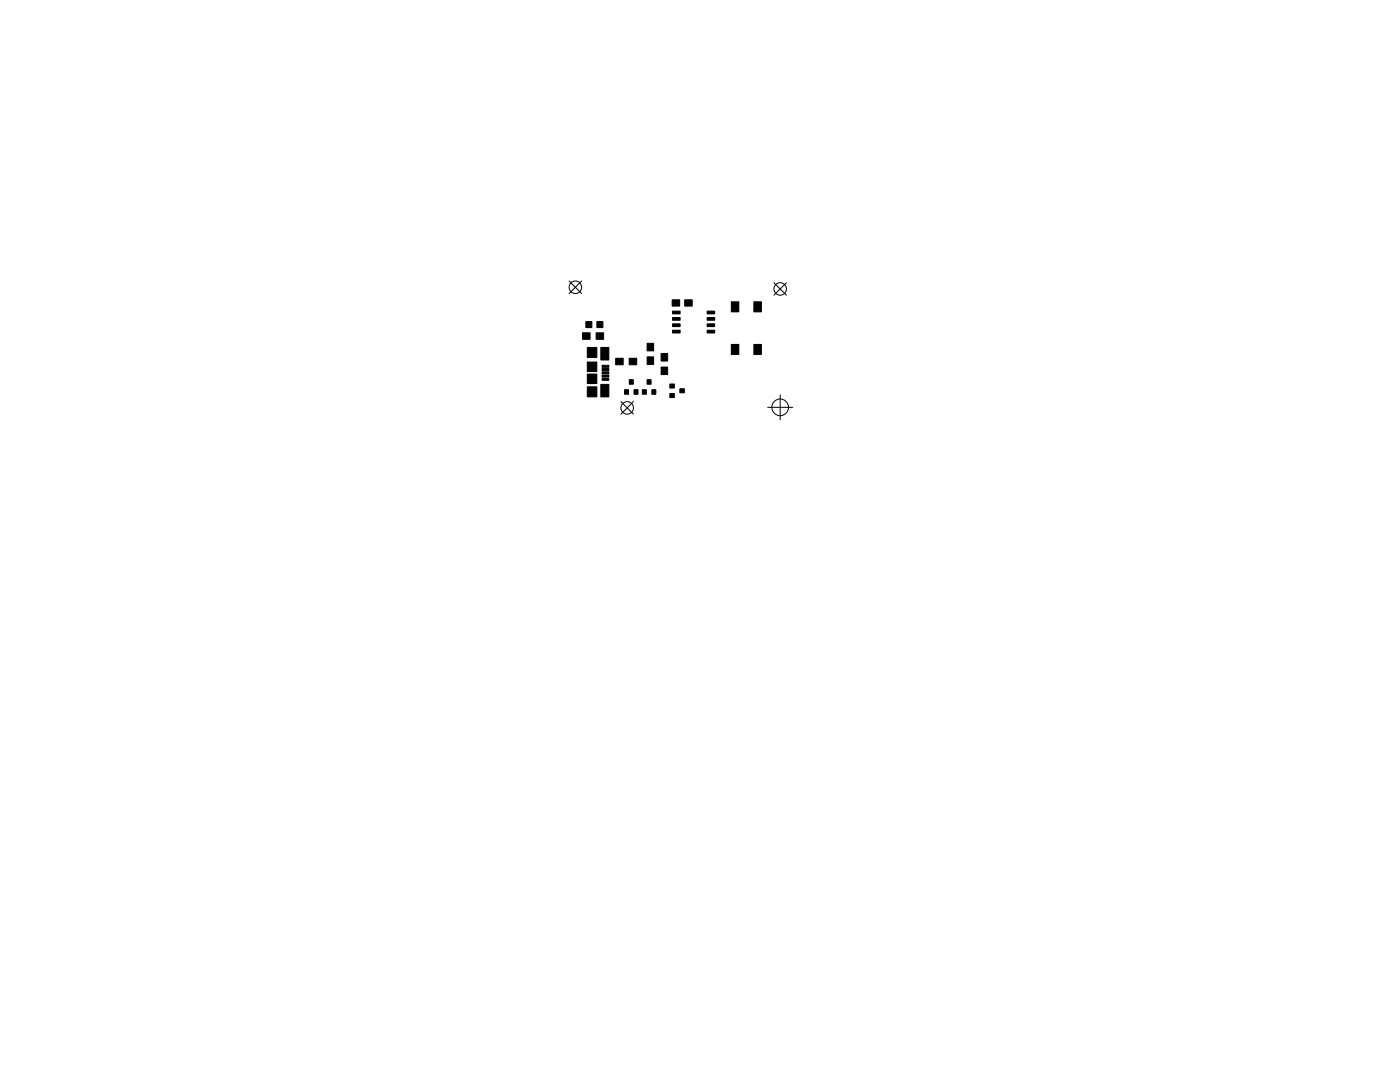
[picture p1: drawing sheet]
<svg xmlns="http://www.w3.org/2000/svg" width="279mm" height="216mm" viewBox="0 0 279 216" stroke-linecap="round" stroke-linejoin="round" font-family="sans-serif">
<g fill="none" stroke="#000" stroke-width=".2">
<path d="M113.6 56.1l2.5 2.5M116.1 56.1l-2.5 2.5M154.5 56.4l2.5 2.5M157 56.4l-2.5 2.5M155.7 78.8v5M123.9 80.1l2.5 2.5M126.4 80.1l-2.5 2.5M153.2 81.3h5"/>
<circle cx="114.8" cy="57.3" r="1.25"/>
<circle cx="155.7" cy="57.7" r="1.25"/>
<circle cx="125.2" cy="81.4" r="1.25"/>
<circle cx="155.7" cy="81.3" r="1.67"/>
</g>
<g fill="#000" stroke="#000" stroke-width=".2">
<path d="M134.1 59.8h1.5v1.3h-1.5zM136.6 59.8h1.5v1.3h-1.5zM116.3 66.4h1.5v1.3h-1.5zM116.9 64.2h1.2v1.2h-1.2zM117.2 77.2h1.9v2h-1.9zM117.2 69.3h1.9v2h-1.9zM117.2 72.2h1.9v1.9h-1.9zM117.2 74.6h1.9v1.9h-1.9zM119 66.4h1.5v1.3h-1.5zM119.1 64.2h1.2v1.2h-1.2zM119.9 69.3h1.6v2.5h-1.6zM119.9 76.7h1.6v2.5h-1.6z"/>
<path d="M120.2 72.9h1.3v.4h-1.3zM120.2 73.5h1.3v.4h-1.3zM120.2 74.2h1.3v.4h-1.3zM120.2 74.8h1.3v.4h-1.3zM120.2 75.5h1.3v.4h-1.3zM122.9 71.5h1.5v1.3h-1.5zM124.6 77.8h.8v.9h-.8zM125.6 75.8h.8v.9h-.8zM126.5 77.8h.8v.9h-.8zM125.6 71.5h1.5v1.3h-1.5zM128.2 77.8h.8v.9h-.8zM129.1 75.8h.8v.9h-.8z"/>
<path d="M130.1 77.8h.8v.9h-.8zM129.1 68.5h1.3v1.5h-1.3zM129.1 71.2h1.3v1.5h-1.3zM131.9 73.2h1.3v1.5h-1.3zM131.9 70.5h1.3v1.5h-1.3zM133.7 76.6h.9v.8h-.9zM133.7 78.5h.9v.8h-.9zM135.7 77.6h.9v.8h-.9zM134.2 62.1h1.5v.5h-1.5zM134.2 63.4h1.5v.5h-1.5zM134.2 64.6h1.5v.6h-1.5zM134.2 65.9h1.5v.5h-1.5z"/>
<path d="M141.1 62.1h1.5v.5h-1.5zM141.1 63.4h1.5v.5h-1.5zM141.1 64.6h1.5v.6h-1.5zM141.1 65.9h1.5v.5h-1.5zM145.9 60.2h1.6v2h-1.6zM145.9 68.7h1.6v2h-1.6zM150.5 60.2h1.4v2h-1.4zM150.5 68.7h1.4v2h-1.4z"/>
</g>
</svg>
